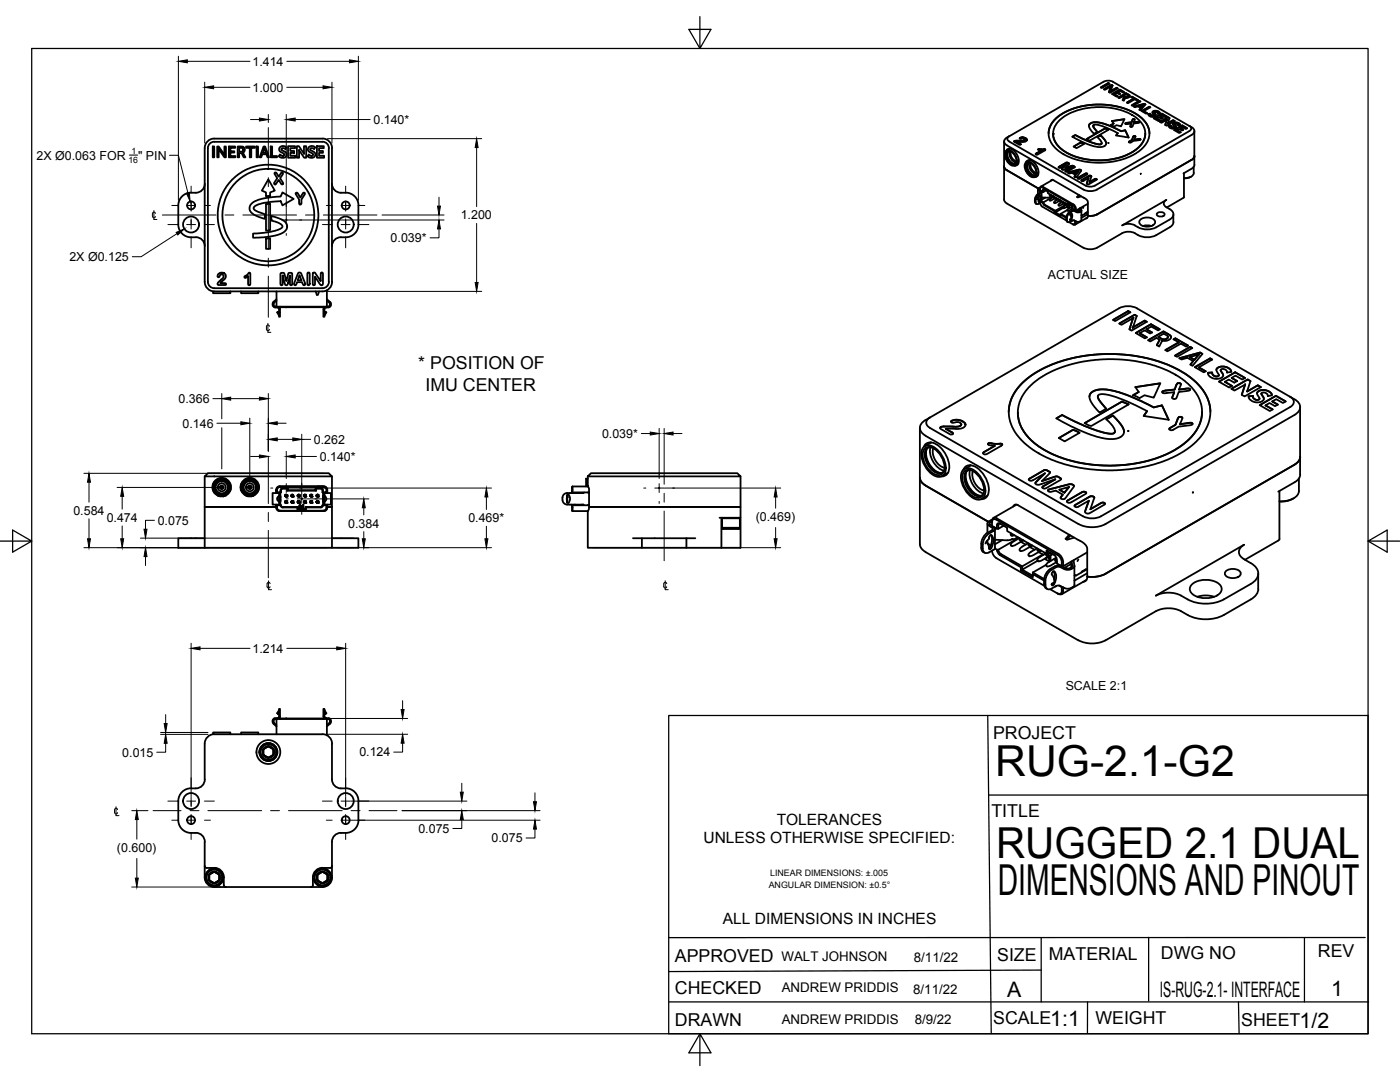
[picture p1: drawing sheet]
<svg xmlns="http://www.w3.org/2000/svg" width="279mm" height="216mm" viewBox="0 0 279 216" stroke-linecap="round" stroke-linejoin="round" font-family="sans-serif">
<defs><g id="words">
<g font-size="8.5">
<text x="198.6" y="154.9">RUG-2.1-G2</text>
<text x="198.8" y="171.2">RUGGED 2.1 DUAL</text>
<text x="199.1" y="178.5">DIMENSIONS AND PINOUT</text>
</g>
<g font-size="4.3">
<text x="201" y="199">A</text>
<text x="231.5" y="198.9">IS-RUG-2.1- INTERFACE</text>
<text x="265.6" y="198.6">1</text>
<text x="209.6" y="204.6">1:1</text>
<text x="259.4" y="205">1/2</text>
</g>
<g font-size="3.5">
<text x="83.5" y="73.7">* POSITION OF</text>
<text x="84.9" y="77.9">IMU CENTER</text>
<text x="198.2" y="147.4">PROJECT</text>
<text x="197.9" y="163">TITLE</text>
<text x="134.7" y="192">APPROVED</text>
<text x="199" y="191.7">SIZE</text>
<text x="209.3" y="191.5">MATERIAL</text>
<text x="231.7" y="191.3">DWG NO</text>
<text x="263" y="191">REV</text>
<text x="134.7" y="198.3">CHECKED</text>
<text x="134.7" y="204.7">DRAWN</text>
<text x="198.2" y="204.3">SCALE</text>
<text x="218.6" y="204.4">WEIGHT</text>
<text x="247.7" y="204.7">SHEET</text>
</g>
<g font-size="3.1">
<text x="155" y="164.5">TOLERANCES</text>
<text x="140.4" y="168.3">UNLESS OTHERWISE SPECIFIED:</text>
<text x="144.3" y="184.3">ALL DIMENSIONS IN INCHES</text>
</g>
<g font-size="2.7">
<text x="156" y="191.7">WALT JOHNSON</text>
<text x="182.4" y="191.9">8/11/22</text>
<text x="156" y="198">ANDREW PRIDDIS</text>
<text x="182.2" y="198.4">8/11/22</text>
<text x="156" y="204.4">ANDREW PRIDDIS</text>
<text x="182.5" y="204.4">8/9/22</text>
</g>
<g font-size="2.5">
<text x="50.4" y="13.1">1.414</text>
<text x="50.4" y="18.3">1.000</text>
<text x="74.5" y="24.7">0.140*</text>
<text x="7.3" y="31.8">2X Ø0.063 FOR</text>
<text x="27.6" y="31.8">&quot; PIN</text>
<text x="91.9" y="43.8">1.200</text>
<text x="13.8" y="52.1">2X Ø0.125</text>
<text x="78" y="48.3">0.039*</text>
<text x="209.1" y="55.8">ACTUAL SIZE</text>
<text x="35.6" y="80.4">0.366</text>
<text x="36.4" y="85.3">0.146</text>
<text x="62.7" y="88.5">0.262</text>
<text x="120.1" y="87.4">0.039*</text>
<text x="63.8" y="91.9">0.140*</text>
<text x="14.6" y="102.7">0.584</text>
<text x="21.3" y="104.1">0.474</text>
<text x="31.5" y="104.7">0.075</text>
<text x="69.5" y="105.3">0.384</text>
<text x="93.5" y="104.2">0.469*</text>
<text x="150.8" y="104">(0.469)</text>
<text x="50.4" y="130.3">1.214</text>
<text x="212.7" y="137.7">SCALE 2:1</text>
<text x="24.4" y="151">0.015</text>
<text x="71.7" y="150.9">0.124</text>
<text x="83.5" y="166.2">0.075</text>
<text x="23.3" y="170">(0.600)</text>
<text x="98.1" y="168.1">0.075</text>
</g>
<g font-size="1.8">
<text x="153.4" y="177.2">ANGULAR DIMENSION: ±0.5°</text>
<text x="153.7" y="174.8">LINEAR DIMENSIONS: ±.005</text>
</g>
<g font-size="1.7">
<text x="25.6" y="32.4">16</text>
<text x="26.2" y="30.7">1</text>
</g>
</g></defs>
<!-- layer: Visible -->
<g fill="none" stroke="#000" stroke-width=".36">
<path d="M219.7 17.4l1.5-.8 .2 .1-1.5 .9zM221.4 16.7l-.2-.1-1.5 .9M221.7 17.2l-.4 1.2 .2 .1 1.6-.9-.3-.1-1.2 .7M222 17.1l-.4 1.1 1.2-.7 .3 .2M222 17.1l-.2-.2-1.5 .9M222 17.1l-.2-.2-1.5 .9 .2 .1 1.2-.7-.4 1.2M223 18.4l.6 .3M223.6 18.7l-.6-.3 .5-.3 .7 .4 .2-.1-.9-.5-1.6 .9 1 .5 .2-.1-.8-.4 .7 .4M223.6 18.7l-.2 .1-.6-.3-.5 .3M224.2 19.1l.5-.3 .3 .2a.3 .3 0 0 1 0 .4 .3 .3 0 0 1-.5-.1zM224.2 19.1l.5 .3 .5-.2M224.3 18.4l-.8-.5-1.5 .9"/>
<path d="M224.7 18.6l.7 .4v.3l-.4 .2h-.4l-.3 .6-.3-.1 .3-.6M224.7 18.6l-1.5 .9 .2 .1 .6-.4 .3 .2-.3 .6M225.2 19.2h.1M225.5 19.2l-.8-.6-1.5 .9M225.7 19.4l.2-.1 1.3 .7M226.2 19.7l-1.3 .8 .2 .1 1.4-.8 .5 .3 .2-.1M226.2 19.7l-.5-.3 .2-.1 1.3 .7M226.2 19.7l-1.3 .8M38.1 38.4a2.55 2.55 0 0 0-2.5 2.6v3.8a2.75 2.75 0 0 0 3.5 2.5 1.75 1.75 0 0 1 1.8 1.8M40.9 29.6a1.92 1.92 0 0 1 1.9-2l21.5 .1a1.88 1.88 0 0 1 2 1.9M40.9 29.6v26.6a1.92 1.92 0 0 0 1.9 1.9h21.5a1.92 1.92 0 0 0 2-1.9v-26.6M40.9 36.7a1.79 1.79 0 0 1-1.8 1.8h-1"/>
<path d="M41.5 29.6a1.25 1.25 0 0 1 1.3-1.3h21.6a1.28 1.28 0 0 1 1.2 1.3M41.5 29.6v26.6a1.28 1.28 0 0 0 1.3 1.3h21.5a1.28 1.28 0 0 0 1.3-1.3M42.5 29.2h.3v2.2h-.3zM43.3 29.2h.3l1.2 1.7v-1.7h.3v2.2h-.3l-1.2-1.7v1.7h-.3zM45.7 29.2h1.2v.3h-.9v.7h.8v.2h-.8v.7h1v.3h-1.3zM47.4 29.2l1 .1 .3 .2 .1 .6-.3 .4 .5 .9h-.4l-.4-.9h-.5v.9h-.3zM47.7 29.5h.4a.39 .39 0 0 1 .4 .3 .39 .39 0 0 1-.3 .5h-.5zM49.1 29.2h1.8v.3h-.8v1.9h-.3v-1.9h-.7zM51.2 29.2h.3v2.2h-.3zM52.6 29.2h.3l.8 2.2h-.3l-.2-.6h-.9l-.2 .6h-.3zM52.7 29.5l.4 1h-.7zM53.6 35.8l1.2 2.2-.9 .4v.7l-.8 .1v-.8l-.8-.4z"/>
<path d="M54 29.2h.3v1.9h1v.3h-1.3zM54.8 34.5h.3l.5 .7 .5-.7a.21 .21 0 0 1 .3-.1 .21 .21 0 0 1 .1 .3l-.6 .9 .5 .7a.25 .25 0 0 1 .1 .4 .25 .25 0 0 1-.4 0l-.5-.8-.6 .9a.25 .25 0 0 1-.3-.1 .25 .25 0 0 1 .1-.4l.5-.7-.5-.9zM55.8 29.4a1 1 0 0 1 1.4 0l-.2 .4a.41 .41 0 0 0-.5-.3 .41 .41 0 0 0-.3 .4l.7 .4a.73 .73 0 0 1 0 1.1 .73 .73 0 0 1-1 0l-.3-.2 .3-.4a.45 .45 0 0 0 .4 .3 .45 .45 0 0 0 .4-.3l-.3-.3a.72 .72 0 0 1-.6-1.1zM57.5 29.2h1.4v.4h-1v.5h.8v.4h-.8v.6h1v.4h-1.4zM59 38.5h.4l.5 .9 .5-.7a.26 .26 0 0 1 .4-.2 .26 .26 0 0 1-.1 .4l-.5 .9v.7a.24 .24 0 0 1-.3 .3 .24 .24 0 0 1-.2-.3v-.7l-.6-1zM59.2 29.2h.4l1.1 1.5v-1.5h.4v2.3h-.4l-1-1.5v1.5h-.5zM61.6 29.4a.97 .97 0 0 1 1.3 0l-.2 .4a.41 .41 0 0 0-.4-.3 .41 .41 0 0 0-.4 .4l.8 .5a.75 .75 0 0 1-.1 1 .75 .75 0 0 1-1-.1l-.2-.1 .2-.4 .3 .2a.33 .33 0 0 0 .4 .1 .33 .33 0 0 0 .2-.3l-.2-.2a.74 .74 0 0 1-.7-.4 .74 .74 0 0 1 0-.8zM63.2 29.2h1.4v.4h-.9v.5h.8v.4h-.8v.6h1v.4h-1.5zM65.6 29.6v26.6M66.3 36.7a1.79 1.79 0 0 0 1.7 1.8h1M69 38.4a2.52 2.52 0 0 1 2.5 2.6v3.8a2.73 2.73 0 0 1-3.5 2.5 1.79 1.79 0 0 0-1.7 1.8M200.4 33.2l.1 .4 .4 .4 6.3 3.6"/>
<path d="M200.4 28.2v11.6l.3 .6 15.9 9.2 1 .1 .9-.1 5.5-3.1M200.8 30.1a1.49 1.49 0 0 1 2 1.2 1.32 1.32 0 0 1-.3 1.8 2.13 2.13 0 0 1-1.7-3zM200.9 30.3a1.34 1.34 0 0 1 1.8 1 1.19 1.19 0 0 1-.3 1.6 1.93 1.93 0 0 1-1.5-2.6zM201 29.9l-.2 .2M201 29.9a1.47 1.47 0 0 1 1.9 .9 1.67 1.67 0 0 1 0 2.2h-.3M201 30.4a2.14 2.14 0 0 0 1.4 2.3M201.2 30.2a1.73 1.73 0 0 0 1.5 2.5M201.4 27.2l-.4 .5 .4 .5M201.4 27.2a1.03 1.03 0 0 0-.8 1.5l.3 .3M201.4 28.2l15.3 8.9M201.5 29.7h.1M201.5 29.7l-.6 .4"/>
<path d="M201.7 30.3a1.67 1.67 0 0 0 1.1 1.9M202.4 28.2h.1l-.1 .1 1 .6h.3l-.1-.2 .1 .1M202.5 28.1h.3zM202.8 28.1h.9zM202.8 32.5a2.12 2.12 0 0 1-1.3-2.4 .96 .96 0 0 0-.4 1.6l.2 .3a.96 .96 0 0 0 1.5 .5M203.2 32.7l-.6 .3M203.5 27.6l.5-.2 .7 .2-.6-.2a.42 .42 0 0 0-.6 .3h.9l.1 .2-.1 .1 .1-.1M203.7 28.1l.7-.1zM204.7 27.6l.2 .2zM204.7 32.4a1.49 1.49 0 0 1 2 1.1 1.32 1.32 0 0 1-.3 1.9 2.13 2.13 0 0 1-1.7-3zM204.7 32.4a.96 .96 0 0 1 1.7 .1l.6 .8a1.46 1.46 0 0 1-.2 2h-.3M204.8 32.6a1.34 1.34 0 0 1 1.8 1 1.19 1.19 0 0 1-.2 1.6 1.93 1.93 0 0 1-1.6-2.6z"/>
<path d="M204.9 32.7l.5-.3a2.13 2.13 0 0 0 1.4 2.4 .96 .96 0 0 1-1.6-.5l-.2-.3a1.52 1.52 0 0 1-.1-1.3zM205 27.9l-.1-.1v.3l-.3 .2h-1.6l.6 .4-.6-.4M205 32.7a2.14 2.14 0 0 0 1.4 2.3M205.2 32.5a1.73 1.73 0 0 0 1.4 2.5M205.4 32h.1M205.5 32l-.6 .3M205.7 32.5a1.67 1.67 0 0 0 1.1 2M206.5 39.8v.4M206.7 39.9v.4M206.8 30.6l1.1-.6zM207.1 37.8l.1 .9 .4-.3v-.2M207.1 35l-.5 .3"/>
<path d="M207.1 39.5v.1M207.1 39.6l.4 .4M207.2 38.7a1.41 1.41 0 0 0-.7 1.1M207.2 29.8v.1l.7 .1M207.2 29.8h.4h-.4M207.5 38.9a1.28 1.28 0 0 1-.2 1.3M207.5 38.9l-.1 .1-.5 .8M207.5 38.9a.94 .94 0 0 1-.2 1.4l-.2-.7M207.6 37.6v.4l.5 .3v-.5h.3l.7 .4v.3l3.9 2.3v-.3l.8 .4M207.6 37.5l-.3 .3 .3 .2M207.6 37.5v.1M207.6 37.5h.1"/>
<path d="M207.6 37.6l.2-.3 .2 .1 6.1 3.5a1.05 1.05 0 0 1 .4 1.1l-.4-.2v-.4M207.6 37.5l.1-.2h.4l6.1 3.5M207.6 37.4l-.5 .4 .5 .4M207.7 38.1h.1M207.8 38.1l.1 .1-.1 .3a1.64 1.64 0 0 0-1.1 1.4M207.9 39.4l1.2 .1M207.9 38.3v1.9M208.5 37.8h-.2l-.1 .5M208.6 29.9l-1-.1h.9l.1 .1-1.6 1h-.2v-.3l-.1 .2M208.6 39.4l-.7 .5M208.7 38l-.6 .3M209.3 26.6v-.7l.5-1.1 .6-.8 1-.9 1.7-1 3-.9 2.5-.3 3.4 .2 2.3 .5 2.2 1a5 5 0 0 1 2.9 4"/>
<path d="M209.5 38.8a.19 .19 0 0 0 .1 .2 .19 .19 0 0 0 .2-.1M209.7 36.1l.3-.2h.2l6.2 3.6M210.1 35.9l-2.4 1.3M210.2 39.1l-.5 .3h-.6M210.3 39.2l-2.1 1.2M210.3 39.2h.1M210.3 39.2l-.6 .4a.25 .25 0 0 0-.2 .2 .25 .25 0 0 0 .2 .3 .25 .25 0 0 0 .3-.2l.7-.4a.19 .19 0 0 1-.3 0 .19 .19 0 0 1 0-.2M210.4 24a12.7 12.7 0 0 1 9.6-3.1l3.1 .4 2.6 .9a5.3 5.3 0 0 1 3.7 4.6 5.7 5.7 0 0 1-4 4.5l-2.8 .9-2.8 .3-3.1-.2-1.6-.4-1.7-.6a5.8 5.8 0 0 1-4.1-4.5 3.8 3.8 0 0 1 1.1-2.8zM210.5 39.6h.1M210.5 39.6l.5 .3M211.2 39.8l-.7 .3a.23 .23 0 0 0-.1 .4 .23 .23 0 0 0 .4-.1l.8-.4a.19 .19 0 0 1-.3 0 .19 .19 0 0 1 0-.2M211.4 24l1.3-.9 1.2-.7 2.2-.7 1.8-.3h2.2l1.7 .1 1.7 .4 1.7 .6a4.8 4.8 0 0 1 3.4 4.3 5.3 5.3 0 0 1-3.9 4.2l-1.3 .5-1.7 .3-3 .2-3.4-.5-2.4-1.1a4.3 4.3 0 0 1-2.7-4.3 4.2 4.2 0 0 1 1.2-2.1z"/>
<path d="M212.9 32.8l-1 1M212.9 32.8l-.9 .8M213.1 32.5h-.3l-1.5 .9M213.1 32.5l.3 .2M213.1 32.5l.3 .2-.8 .8 1.4-.4 .5 .3-1.6 .9-.3-.1 1.3-.8M213.1 32.5l-.2-.1-1.6 1 .3 .1 1.3-.7M213.2 34.4l2.3-.6a.21 .21 0 0 1 .2 .1 .21 .21 0 0 1 0 .3l-.9 1.1a.18 .18 0 0 1-.3 0 .18 .18 0 0 1 0-.2l.2-.2-.7-.4-.6 .1zM213.9 33.4l-1.3 .8M213.9 33.4l-1.6 .5-.4-.1 .1-.3M214 27.3l.6-.4 2 1.1 1.9 .6 1.1 .2 .3-.2M214 27.3l.6-.4 2.8 1.4 1.9 .5h.5l.1-.3-.9-1.1 .7-.4 .7 .8a.86 .86 0 0 1 .3 1.1 .86 .86 0 0 1-1 .4l-2-.3zM214.3 29.3l1.4-.9 .6 .3-1.5 .9z"/>
<path d="M214.3 34.4l1-.3-.5 .6zM214.3 34.4l.5 .3M214.5 33.3l-.5-.2-1.4 .4M214.7 34.9l-.3 .3M215.1 35.5l1.6-.9 .3 .1-1.6 1zM215.3 34.1l-.5 .6M215.3 38.9l-.4 .4 .2 .1 .7-.2M215.4 39l-.3 .4M215.8 34.1l-.4-.3-2.2 .7M216.3 28.7l-.6-.3-1.4 .9M216.4 39.5l.5 .3 .2 .5v2.9l-.1 .3-.3 .1M216.7 37l.7 .2 1.1-.2"/>
<path d="M216.8 27.7l3.8-2.1 .6 .3-3.7 2.1zM217 34.7l-.3-.1-1.6 1M217.3 35.5l-.4 1 .2 .3 1.8-1-.3-.1-1.2 .6 .4-1a.22 .22 0 0 0-.1-.2 .22 .22 0 0 0-.3 0l-1.6 .9 .4 .1 1.1-.6-.4 1.1M217.3 25.1l.3-.4 .6-.3 1.6 .2 2.1 .7 1.8 .9 .9-.2 .6 1.4M217.4 24.8l.7-.4h1l2.3 .7 2.3 1.1 .9-.2 .6 1.4-2.5-.4 .4-.4-2.3-1.1-1.6-.6-.7-.1-.3 .2 .1 .5 .7 .8-.7 .4-.7-.9a.89 .89 0 0 1-.2-1zM217.8 35.2l-.4-.1-1.6 .9M218.1 25.1l.9 1.2M218.9 35.8l-.4-.1-1.1 .6M219 27.4l.7-.4 .8 1 .3 .6M221.2 28.5h.1M221.2 25.9l-.6-.3-3.7 2.2M221.9 24.2l2.5-.4-.7 1.4-.9-.2-.5 .3-.6-.3 .5-.4"/>
<path d="M221.9 24.2l.3 .5M222.2 24.7l-.5 .3M223.1 26.6l-.4 .4M224.4 23.8l-2.5 .4M226.1 23.8l-.3 .6-1.2 .2 .1 .2 1.1-.1-.2 .5M226.1 23.8a.19 .19 0 0 1 .3 0 .19 .19 0 0 1 0 .2l-.1 .4 1-.1M226.3 24.4l.8-.1 .3 .1M226.3 21.3l2.1-.6 .2 .1-1 1.2-.2-.1 .3-.3-.6-.4-.6 .2zM226.5 23.9l-.4-.1-.3 .6-1.2 .3M226.5 27.2l-.2-.1-.4 .8-.6 .4 .4 .1a2.27 2.27 0 0 1 1.7-.4l.2-.1v-.1M226.5 27.2l-.1 .7M226.6 27.2h-.3l-.4 .7-.6 .4"/>
<path d="M227.3 24.3l.1 .1-.2 .1-1 .1-.2 .6-.2 .2-.2-.1 .2-.6M227.3 21.2l1-.3-.5 .5zM227.4 20.1l.2 .2-1.5 .8-.3-.1 1.6-.8M227.6 27.7l-1.2 .2 .9-.2 .3 .1M227.6 20.3l-.2-.1-1.5 .8M227.7 34.7h.1M227.7 21.6l-.3 .3M227.8 22.2l1.6-.9 .2 .1-1.4 .8 .7 .4-.2 .1zM228.2 22.2l.7 .4M228.3 20.9l-.5 .5-.5-.2M228.6 26.6l-.1 .9-.4 .8-1.1 1.3-1.7 1.1-2.4 .9-2.3 .4h-2.5l-2.1-.4-1.4-.3-1.7-.8a4.6 4.6 0 0 1-2.7-3.8M228.6 26.6h.1"/>
<path d="M228.6 20.8l-.2-.1-2.1 .6M229.2 22.7h.4v.2l.3 .2 .3-.1-.1-.3a.43 .43 0 0 1 0-.5 .43 .43 0 0 1 .6-.1l.6 .2 .2 .3-.4 .1-.2-.3h-.4l.2 .6-.3 .3h-.8l-.3-.2zM229.6 21.4l-.2-.1-1.5 .9M229.6 22.8l.2 .3 .4-.1M229.6 22.7l-.4 .1M229.6 22.7v.1M230 22.4a.9 .9 0 0 1 1.5 .2M230.4 22.5l.3 .5M230.8 23.6l.8 .4zM231.1 22.7h.1M231.5 23.2l.6 .4M231.9 22.7l1 .5"/>
<path d="M231.9 22.7l-1.6 .9 1 .6 .3-.2M231.9 22.7l-1.6 .9M232.1 23.6l-.3 .1-.6-.3-.4 .2M232.8 39.9l-.5 .6 .1 .6 .4 .2M232.8 39.9l-8.8 5.1M232.9 23.2l-.3 .2-.7-.4-.4 .2 .6 .4M232.9 23.9l-.4 1 .3 .2 1.6-.9-.3-.2-1 .6M232.9 24l-.4 .9M232.9 23.9h.1M233.1 24.6h.1M233.2 25.1l.4-.1 .1 .3 .4 .1h.2l-.1-.3a.41 .41 0 0 1 0-.5 .41 .41 0 0 1 .5-.2l.5 .2 .3 .4-.4 .1-.1-.3-.4-.1-.1 .1 .2 .6-.2 .2-.4 .1-.6-.2zM233.4 23.6l-.3-.2-1.6 .9"/>
<path d="M233.4 23.6l-.3-.2-1.6 .9 .3 .2 1-.6M233.4 23.6l-.3 1M233.6 25.1l.4 .3 .3-.1M233.6 25l-.4 .1M233.6 25.1h.1M234.1 24.8a.9 .9 0 0 1 1.4 .2M234.4 24.2l-.3-.2-1 .6M234.5 24.8l.2 .5M234.9 26l.7 .4M235.1 25v.1M235.6 25.6l.5 .3M235.9 25l-1.6 1 1 .5 .3-.1-.7-.4"/>
<path d="M235.9 25l1 .6-.3 .2-.6-.4-.4 .2 .5 .3-.2 .2-.6-.4-.4 .3M236.3 34.5v4.9l-3.4 2M236.9 25.6l-1-.6-1.6 1M237.3 26.2l-18.8 10.9M237.4 25.1l.3 .5-.3 .5M237.7 35.3l-.7 .2-.7 .1M237.8 25.4l-15.7-9.1-1.1-.2-.7 .2-18.9 10.9M237.8 26.9l-18.9 10.9-1.3 .3-1.4-.3-15.2-8.8M237.8 31.9l-18.9 10.9M237.8 33.7l-1.6 .9M237.8 25.4l.6 .6-.2 .6-.4 .3M238.2 33.3l.1 1.2a1.66 1.66 0 0 1-2 1"/>
<path d="M238.4 26.2v6.7M238.4 31.1l-.2 .4-.4 .4M238.4 32.9l-.2 .4-.4 .4M42.5 58.1v.4h3.5v-.4M43.6 54.7a.82 .82 0 0 1 1.2-.1 .82 .82 0 0 1-.1 1.2l-.7 .7h.9a.2 .2 0 0 1 .2 .2 .2 .2 0 0 1-.2 .2l-1.5-.1 .1-.4 .8-.7a.45 .45 0 0 0 .3-.6 .45 .45 0 0 0-.6-.2 .37 .37 0 0 1-.5 .4zM48.1 58.1v.4h3.5v-.4M48.8 55.2l.5-.4 .4-.4 .2 .1 .1 2.1a.24 .24 0 0 1-.2 .3 .24 .24 0 0 1-.3-.3v-1.5l-.2 .2a.25 .25 0 0 1-.4 .2 .25 .25 0 0 1-.1-.3zM50.1 40.8l.7-.6 .9-.4 2.1-.4 2.2-.2 .4-.8 2.2 1.3-2.2 1.3-.4-.8h-.3l-3.4 .4-1.1 .3-.5 .4a.62 .62 0 0 0 .6 .9l1.6 .5v1l-1.5-.5a1.85 1.85 0 0 1-1.6-1.9zM50.5 46.6l3.8-.4 1.3-.4 .7-.4a.67 .67 0 0 0-.7-.9l-1.5-.5v-.9l1.5 .4a1.81 1.81 0 0 1 1.7 2.1 3.4 3.4 0 0 1-2.9 1.5l-3.9 .3zM53.1 40.7l.8-.1v5.3l-.5 .1h-.3zM53.1 47.7l.8-.2v2.2h-.8zM55.2 59.7l-.7 .6-.1 .3"/>
<path d="M55.2 58.1v3.1l-.5-.1-.1-.3M55.2 60l-.5 .4M56 54.5h.7l.4 1.6 .5-1.6 .5-.1 .2 .2v2.2l-.2 .1-.2-.1v-1.9l-.5 1.7a.3 .3 0 0 1-.3 .3 .3 .3 0 0 1-.2-.3l-.5-1.7v1.8l-.2 .2-.2-.1zM59.5 54.5a.38 .38 0 0 1 .7 .2l.7 1.7a.26 .26 0 0 1 0 .5 .26 .26 0 0 1-.4-.2l-.2-.4h-1l-.1 .3a.25 .25 0 0 1-.3 .3 .25 .25 0 0 1-.2-.3zM59.8 54.9l.4 1h-.8zM61.4 54.5l.3-.1 .1 .2v2a.24 .24 0 0 1-.2 .3 .24 .24 0 0 1-.3-.3zM62.5 54.4l.4 .1 1.1 1.6v-1.4a.23 .23 0 0 1 .2-.3 .23 .23 0 0 1 .3 .3l-.1 2.1-.3 .1-.2-.1-1-1.6v1.5l-.3 .2-.2-.2zM63 58.1l.2 .7h.3l.2-.7M65.2 57.9v3.3h-10l.1 .1h9.9l.5-.2 .1-.3M65.2 59.7l.8 .6v.6M65.2 60l.5 .4M206.5 40.2l.3 .5"/>
<path d="M206.7 40.3v.2l.4 .2 .6-.3M207.6 40.5l.4 .7 4.8 2.8M207.9 40.3l.2 .1M207.9 40.2l-.1 .2M208.1 40.4l.4 .4 2.1 1.3h-.1M208.1 40.4h.1M208.1 40.4l.3 .5 2.1 1.2v.4l1.2 .7v-.4l1.1 .7M211.3 40.1l.5 .3M211.7 42.7l1.1 .6M211.7 42.7v.1M212.1 40.3l-.7 .3a.23 .23 0 0 0-.1 .4 .23 .23 0 0 0 .4 0l.8-.5M212.1 41.5l-1.5 .9 1.1 .6"/>
<path d="M212.2 40.3a.19 .19 0 0 0 0 .2 .19 .19 0 0 0 .3 0M212.2 40.6l.5 .3M212.7 40.9l-2.1 1.2v.3l-.1 .1M212.7 40.9h.1M212.9 41.3l.4 .3M212.9 40.7l-.1 .2M212.9 40.7v.1M213 41.2l-.1 .1M213 40.8l-.6 .3a.22 .22 0 0 0-.3 .2 .22 .22 0 0 0 .2 .3l1.2-.7M213 44.2l.1 .1M213 41.9l-1.3 .8M213.1 41.1l.3 .4"/>
<path d="M213.2 40.6v.3l-.2-.1a.22 .22 0 0 0 .2 .3 .22 .22 0 0 0 .2-.1l.3-.2M213.2 41.1l.2 .1M213.3 41.3l.1 .1M213.4 41l-.1 .1M213.4 44.3l.7 .5M213.4 41v.5h-.1M213.5 40.7l-.3 .2M213.6 43.8h.1M213.6 42.4a1.41 1.41 0 0 0-.7 1.1M213.6 43.8v.1M213.6 43.8l.2-.1v-.4a.48 .48 0 0 1 0-.7 .96 .96 0 0 1-.2 1.3h-.1M213.7 43.8l-.1 .1"/>
<path d="M213.7 42.6l.1 .8M213.8 40.9l.3 .5M213.9 42.1a1.5 1.5 0 0 0-.9 2.1M214 42.1l-.4 .3M214 41.6l-.1-.2 .1-.2-.7 .4a.22 .22 0 0 0-.3 .2 .22 .22 0 0 0 .2 .3l.9-.5M214 41.7h.1M214 41.6h.1M214 44l-.1 .1M214.1 44.8h.1M214.2 40.8l.4 .3 .1 .5M214.3 44l.2 .1 .1 .4-.3 .3-.2-.1M214.4 42h.1"/>
<path d="M214.5 42l-.6 .1M214.5 42l.6 .3 .4-.2M214.5 44.1h.2M214.7 41.7v.3h-.2M214.7 44.2v.3M214.7 44.5l-.2 .4-.3-.1M214.9 42.2l.2 .1M215.5 41.8l-.7 .4M215.5 41.6v.6M215.5 41.6l.1 .5M215.7 41.4l.1 2.5a.97 .97 0 0 1-1.5 0l-1.2 .4-.2-.8M215.8 42a.96 .96 0 0 1-1.5 .1h-.3"/>
<path d="M215.9 42.9l-.1 .1M215.9 42.9l.1 .1M216.2 41.4l-.1 .1M216.6 42.5l-.1 .1M216.9 42.4v.1M217 43.4l-2.5 1.4M217 42.4l-.4 .1M217.1 40.7l-2.4 1.3M217.1 42.7l-1.3 .8M217.1 42.3l-1.1 .7M218.9 42.8l-.6 .2-1.2 .1M224 46.5a2.8 2.8 0 0 1 2.5 0"/>
<path d="M224 45a2.8 2.8 0 0 1 2.5 0M226.5 46.5l.6 .4M227.1 46.9a4 4 0 0 0 3.7 0M227.5 43.9a2.08 2.08 0 0 1 3 .3 1.38 1.38 0 0 1-1.8 1 1.22 1.22 0 0 1-1.3-1zM228.1 45.1l.8-.1 .9 .1M230.9 42.6l.7-.3a.57 .57 0 0 1 .8 .6l-.8 .3a.57 .57 0 0 1-.7-.6zM232.8 41.3a1.6 1.6 0 0 1 1.3 1.8l-.7 .7-2.6 1.6a4.1 4.1 0 0 1-4.3-.4M234.2 42.8v1.5M234.2 44.3a1.27 1.27 0 0 1-.8 1.1l-2.7 1.5M54.4 60.6v.3M54.4 60.8l.2 .5 1 .1 .1 .3M54.6 60.6v.3"/>
<path d="M54.7 60.4l-.1 .2M55.3 62.3h.4M55.5 62.2l-.2 .1 .4 .7M55.5 62.3h.2h-.1M55.7 61.3l.2 .4v1.5h-.2v-1.5M57.1 61.3h.1M64.7 62.3h.4M64.9 62.3h-.1M65 62.2l.1 .1-.4 .7M65.7 60.4l.1 .2M65.8 60.6v.3M66 60.8l-.2 .5-.9 .1a1.25 1.25 0 0 0-.2 1.2v.6h-.2v-1.5l.2-.4"/>
<path d="M203.8 76.6l2-1.6 2.3-1.4 3.3-1.4 3.1-.9 2.9-.4 3.1-.3 4.1 .2 3.7 .5 3.6 1 2.5 1.1 2.2 1.2 2.1 1.6 1.4 1.7 1 1.9 .5 2-.2 1.8-.4 1.3-.6 1.2-1 1.3-1.1 1.1-2.7 2-3.6 1.6-4.2 1.2-4.2 .5h-3.6l-4.7-.5-4-1-3.2-1.4-3.1-2-1.2-1.1-1.1-1.3-.7-1.4-.4-1.1-.2-1.1v-1.5l.3-1.4 .4-1 .6-1zM205.3 77.3l1.9-1.7 1.8-1.1 2.6-1.1 2.8-.9 3.2-.6 2.7-.2h3.5l2.8 .4 3.7 .8 2.5 1 2.3 1.1 2.1 1.6 1.5 1.8 .7 1.3 .5 1.8-.2 2.2-.9 2.2-1.9 2.1-2.5 1.8-2.9 1.4-3.6 1-3.8 .6h-4.6l-3.7-.4-3.7-1-3.3-1.4-2.5-1.7-1.1-1.1-.8-1-.6-1-.5-1.2-.1-1v-1.3l.3-1.4 .3-.9zM217.4 79.2a2.14 2.14 0 0 1 2.3-1.5l1.7 .1 2.8 .7 3.5 1.5 2.6 1.3 1.6-.4 1.3 2.9M219.1 79.1l.3 .7 1.4 1.8M219.1 79.1h.1M222.1 63.8l3.1-1.7 .4 .2-3.1 1.8zM225.6 62.3l-.4-.2-3.1 1.7M226 65.4h.1M226.2 63.4l-.8 2.3M226.2 63.4l-2.4 1.4-.4-.2 3-1.8 .5 .2-.9 2.4M226.2 63.4l-.8 2.3 .4 .3 3.1-1.8M226.6 77.2l5-.7-1.3 2.9-1.9-.5-1 .5-1.3-.5 1.1-.7"/>
<path d="M226.6 77.2l.6 1M226.8 63.1l-.4-.3-3 1.8M227.2 78.2l-1.1 .7M227.5 66.5l1.4 .8M228.8 65.7l1.1 .6M228.9 64.2l-.4-.2-2.5 1.4M228.9 64.2l-.4-.2-2.4 1.4M229.7 64.7l-3 1.7 1.8 1.1 .4-.2M229.7 64.7l1.8 1-.4 .2-1.3-.7-1 .5M229.9 66.3l-.4 .2-1.1-.6-.9 .6M231.2 67.2l1-.6 .8 .5 .1 .2-.4 .3-.5 .1zM231.2 67.2l1 .5 .7-.1 .2-.3"/>
<path d="M231.4 67.8l-.5 1.1M231.5 65.7l-1.8-1-3 1.8M231.6 76.5l-5 .8M232.2 66.1l1.3 .8a.56 .56 0 0 1 .2 .7 .56 .56 0 0 1-.6 .3l-1.2 .1-.5 1.2-.5-.3 .5-1.1M232.2 66.1l-3.1 1.8 .5 .2 1.2-.7 .6 .4M233.1 67.2v.1M233.7 67.3l-.3-.4-1.2-.8-3 1.8M234.2 67.7l.4-.2 2.5 1.5M234.5 71l3-1.8 .5 .2-3.1 1.8zM235.2 68.3l-2.6 1.6 .4 .2 2.7-1.5 1 .6 .4-.3M235.2 68.3l-1-.6 .4-.2 2.5 1.4M235.2 68.3l-2.6 1.6"/>
<path d="M235.3 77.7l1.8-.2 .4 .2M235.3 77.7l1.8-.2 .4 .2-.3 .3-2 .2-.4 1.2-.5 .2a.27 .27 0 0 1-.3-.1 .27 .27 0 0 1 0-.3l.3-.9M235.5 76.5l-.4-.1-.2 .2-.5 1.1-1.9 .2a.36 .36 0 0 0-.5 .4l.6 .2 1.7-.2-.4 1.1M235.5 76.5l.2 .2-.4 1M235.7 76.7l-.3-.2h-.4l-.6 1.2-1.9 .3-.6 .2M237.4 71.2l1.9-.5-.9 1.1zM237.9 69.4l-.4-.2-3 1.8M238.1 72.1l-1.1-.7-1.2 .3-.4-.2 4.1-1.2 .5 .3-2 2.4-.4-.3 .5-.6-.5 .6M239.3 70.7l-.9 1.1-1-.6M239.9 70.6l-.4-.2-4.1 1.1M241.1 74.4l.8-.1 .3 .6 .6 .2a.32 .32 0 0 0 .4-.1 .32 .32 0 0 0 0-.4 .82 .82 0 0 1-.4-1 .82 .82 0 0 1 1-.5l1.3 .3 .5 .4 .1 .4-.8 .1-.1-.3-.6-.4a.35 .35 0 0 0-.5 .1 .35 .35 0 0 0 0 .4 .8 .8 0 0 1 .3 1 .8 .8 0 0 1-.9 .5h-.7l-.6-.2a1.03 1.03 0 0 1-.7-1zM241.5 71.5l-3.1 1.8 1.8 1 .4-.2-1.4-.8 1.4 .8"/>
<path d="M241.5 71.5l.4 .2-2.7 1.6M241.9 71.8l-.4-.3-3 1.8M241.9 74.4l.1 .4 .4 .3h.6l.2-.3M241.9 74.3l-.8 .1v.1M242.8 73.8l.3-.5 1.2-.1 .8 .2 .5 .5 .1 .2M243.6 73.9l.5 1M244.5 76.2l1.4 .8M244.9 74.3h.1M245.8 75.4l.8-.4 1.3 .7 .6-.3M246.5 74.3l2 1.1M246.5 74.3l-3.2 1.9 2 1.1 .6-.3M246.5 74.3l-3.2 1.9"/>
<path d="M246.9 76.1l-1.1-.7 1.1 .6-.6 .3-1.1-.6-.7 .5M248.5 76.8l-.7 2 .6 .3 3.2-1.9M248.5 76.8l-.7 2M248.5 76.7v.1M249 78.1h-.1M249.2 79.1l.8-.1 .1 .4 .3 .3 .6 .1a.3 .3 0 0 0 .3-.2 .3 .3 0 0 0 0-.3 .76 .76 0 0 1-.2-1.2l.7-.3 .9 .1 .9 .4 .2 .6-.8 .1-.2-.5-.5-.2a.35 .35 0 0 0-.5 .1 .35 .35 0 0 0 .1 .5 .82 .82 0 0 1 .2 1 .82 .82 0 0 1-1 .4l-1.2-.3a.97 .97 0 0 1-.7-.9zM249.6 76.1l-.6-.4-3.2 1.9M249.6 76l-.6-.3-3.3 1.9 .7 .3 2.1-1.2M249.6 76l-.7 2.1M250 79.1l.1 .3 .5 .4h.5l.3-.3M250 79l-.8 .2M250.9 78.5v-.2l.5-.3 .9-.2 1 .3 .4 .4 .1 .3"/>
<path d="M251.6 77.2l-.6-.3-2.1 1.2M251.7 78.5l.5 1.1M251.7 78.5h.1M253 79h.1M257.5 79.1a1.1 1.1 0 0 1 .7 1.1 1.1 1.1 0 0 1-.7 1l-37.8 21.8a4 4 0 0 1-3.6 0l-30.5-17.6a1.1 1.1 0 0 1-.8-1.1 1.1 1.1 0 0 1 .8-1M40.9 95.1l.6-.7h24.1l.7 .7zM40.9 95.1v6.1h1.9M42.5 96.5v1.4M42.8 98.3a1.85 1.85 0 0 0 3-.1 1.85 1.85 0 0 0-1.2-2.8 1.85 1.85 0 0 0-2.2 2.1l.4 .8M43.4 98.9h.3M43.5 95.5h1.5M43.6 98.9v.1"/>
<path d="M43.9 97.2h.1M43.9 98.9v.1M43.9 97.3l.3 .3 .4-.3M43.9 97.1v.2M43.9 97.1l.3-.2 .4 .2M44 97.3h-.1M44 97.3h.1M44 97.3l.2 .2 .3-.2M44 97.2l.2-.3 .3 .3M44.1 97.2l.1-.2 .2 .2M44.5 97.2v.1M44.5 97.2l-.3-.2-.2 .3"/>
<path d="M44.5 97.3l-.3 .2-.2-.2M44.5 97.3h-.1M44.5 97.3h.1M44.6 97.1v.2M44.6 97.2h-.1a.31 .31 0 0 1-.3 .2 .31 .31 0 0 1-.2-.2M44.6 98.9v.1M44.8 98.9h.3M45.1 98.9h.1M46 96.5v1.4M46 97.7h.1M48.1 96.5v1.4M48.1 97.7h-.1"/>
<path d="M49 98.9h.3M49.1 95.5h1.5M49.2 98.9v.1M49.4 98.9v.1M49.5 97.2h.1M49.5 98.9v.1M49.6 97.2l.3 .2 .1-.1M49.6 97.3h-.1M49.6 97.3h.1M49.6 97.3l.3 .2 .2-.2M49.6 97.2v.1M49.7 97.2l.2-.2 .1 .2"/>
<path d="M50.1 97.3h-.1M50.1 97.3h.1M50.1 97.3l-.2 .2-.3-.2M50.1 97.2l-.1-.2-.4 .1v.1l.1-.2h.3l.1 .3M50.2 97.2h-.2M50.2 97.1a.35 .35 0 0 0-.5-.2 .35 .35 0 0 0 0 .6 .35 .35 0 0 0 .5-.2M50.2 97.1v.2M50.4 99l-.2-.1v.1M50.4 98.9v.1M50.4 98.9h.3M51.6 96.5v1.4M55.1 97.9h.1"/>
<path d="M55.1 97.7v.7M55.3 98.3a.77 .77 0 0 1 .6-1.2h8.6a.71 .71 0 0 1 .8 .7l-.1 .5M55.4 98.3v.1M55.7 98.4h-1.3v2.3h1.3M55.7 98.9l-.1 .1a.63 .63 0 0 0-.3 .6 .63 .63 0 0 0 .4 .6M55.7 99.3v.5M55.7 98.4h.2M55.7 98.3v.1M55.7 98.4v.9M55.7 99.8v.9M55.8 97h8.8a.72 .72 0 0 1 .7 .7v.7M55.8 97a.73 .73 0 0 0-.7 .7"/>
<path d="M55.9 98.8v.2M55.9 98.3v.1M55.9 98.4v2.4M55.9 98.9l.1 .4M55.9 98.3v.7M56 99.4v.3M56 99.7l-.1 .6M56.9 99h.1M56.9 98.8h.1M57 99.1h.1M57 98.7h.1M57 99.9v.1"/>
<path d="M57.1 97.4h-.9l-.2 .2v.7h-.7a.83 .83 0 0 1 .4-1.1h8.8a.6 .6 0 0 1 .7 .6v.5h-.7M57.2 98.7h.1M57.2 97.4h.2M57.2 99.1h.1M57.2 100h.1M57.3 98.8h.1M57.3 99h.1M57.3 97.5v.4l.1-.1M57.4 97.4v.4h5.6v-.4h1l.4 .2 .1 .7M57.4 97.4l-1.1 .1-.3 .8M58.1 99h.1M58.2 98.8h.1"/>
<path d="M58.2 99h.1M58.2 99.1h.1M58.3 98.7h-.1M58.3 100h-.1M58.4 98.7h.1M58.4 99.1h.1M58.4 100h.1M58.5 98.8h.1M58.5 99h.1M59.4 99h.1M59.4 98.8h.1M59.5 99.1h.1"/>
<path d="M59.5 100h.1M59.5 98.7h.1M59.7 99.1h.1M59.7 100h.1M59.7 98.7h.1M59.8 98.8h.1M59.8 99h.1M60.6 99h.1M60.7 98.8h-.1M60.7 99.1h.1M60.7 100h.1M60.7 98.7h.1"/>
<path d="M60.9 99.1h.1M60.9 100h.1M60.9 98.7h.1M61 98.8h.1M61 99h.1M61.9 99h.1M61.9 98.8h.1M62 99.1h.1M62 100h.1M62 98.7h.1M62.1 99.9v.1M62.2 99.1h.1"/>
<path d="M62.2 100h.1M62.2 98.7h.1M62.3 98.8h.1M62.3 99h.1M63 97.8l.1 .1h-5.8M63 97.4l.1 .5M63.1 97.5h1.1l.3 .8M63.2 99h.1M63.2 98.8h.1M63.2 99.1h.1M63.2 100h.1M63.2 98.7h.1"/>
<path d="M63.4 99.1h.1M63.4 98.7h.1M63.4 100h.1M63.5 97v.1M63.5 98.8h.1M63.5 99h.1M63.7 97v.1M64.1 97v.1M64.5 99.7l.1 .6M64.5 98.3v.7M64.5 98.9v.8M64.5 98.4h.2"/>
<path d="M64.5 98.3v.1M64.5 98.4v2.3M64.6 98.8l-.1 .2M64.7 98.4h1.3v2.3h-1.3M64.7 98.9l.1 .1a.66 .66 0 0 1 .3 .6 .66 .66 0 0 1-.4 .6M64.7 98.3l.1 .1M64.8 98.4v2.3M66.3 95.1v6.1h-1v-.5M113.1 99l.1 .2M113.1 98.9l.2-.2a.93 .93 0 0 1 .5 .8 .93 .93 0 0 1-.5 .9l-.2-.2M113.2 99.1v.1M113.2 99.2l-.1-.3v1.2"/>
<path d="M113.2 99.9l-.1 .2M113.2 99.2v.6M113.2 99.8l-.1 .2M113.2 99.8v.2M114.2 97.3v.1M114.2 97.2l.1-.1v1.2h-.1zM114.3 98.3h3.3M114.3 97.1h3.1M116.5 98.3l-.1 .1h-2.3a1.28 1.28 0 0 0-1.9 1.1 1.28 1.28 0 0 0 1.9 1.2h2.3l.1 .1M116.9 95.5h.4M117 95.5v1.6M117.3 95.1l.6-.7h29.3l.6 .7z"/>
<path d="M117.3 95.1v1.9l.3 .6v3.6h1.6M117.3 97v.1M117.3 98.2l.3 .1M147.8 95.1v6.1h-28.6M183.6 95.3a1.83 1.83 0 0 0 1.1 1.6M183.6 85.4v23.2a1.83 1.83 0 0 0 1.1 1.5M184.4 89.2l.1-.3a1.35 1.35 0 0 1 2-.4 5.4 5.4 0 0 1 2.8 5.6 1.35 1.35 0 0 1-1.3 1M184.4 89.1a2.26 2.26 0 0 1 3 1 4.6 4.6 0 0 1 1.1 4.4 1.44 1.44 0 0 1-2.2 .3 5.2 5.2 0 0 1-2.4-4.8zM184.4 89.6a1.35 1.35 0 0 1 1.9-.1 4.5 4.5 0 0 1 2.1 4.4 1.27 1.27 0 0 1-2.1 .6 4.5 4.5 0 0 1-2.1-4.4zM184.7 96.9l12.6 7.2M184.9 89.7a4.3 4.3 0 0 0 2.7 4.7M185 89.4l.7-.2a4.3 4.3 0 0 0 2.7 4.7 1.34 1.34 0 0 1-2.1 .1 4 4 0 0 1-1.5-4.3z"/>
<path d="M185.2 89.3a2.68 2.68 0 0 0 .1 3.3 2.68 2.68 0 0 0 2.8 1.7M185.6 83.3a2.58 2.58 0 0 0-2 2.3l.5 .9 .6 .4M185.8 88.3h.1M185.8 88.3l-1.2 .7M186.3 89.4a3.4 3.4 0 0 0 2.2 3.9M188.4 85.1l-.6 .1-.2 .2M188.7 85.6l1.3 .7M189.2 94.3l-1.2 .7M190 86.3l.2 .2M191.9 84.7l-.2 .3-.5 .1h-2.8M191.9 84.7h.1M192.1 84.1l.5 .4-.3-.3-.9-.4-1.2 .1a.28 .28 0 0 0-.3 0 .28 .28 0 0 0 0 .4l.3 .1 1.1-.2a.45 .45 0 0 1 .6 .5 .45 .45 0 0 1-.6 .4h-2.9a.53 .53 0 0 0-.8 .3l2 1.3h.3a.21 .21 0 0 0 .3-.2 .21 .21 0 0 0-.2-.2l-1.3-.7"/>
<path d="M192.1 84.1l-1.2-.4-.9 .2-.2 .2M192.3 93.7a1.64 1.64 0 0 1 2.7-.4 5.6 5.6 0 0 1 2.3 5.2 1.38 1.38 0 0 1-1.5 1.1M192.3 93.7a2.26 2.26 0 0 1 3 .9 4.6 4.6 0 0 1 1.1 4.5 1.44 1.44 0 0 1-2.2 .3 5.2 5.2 0 0 1-2.4-4.9zM192.3 94.2a1.35 1.35 0 0 1 1.9-.2 4.5 4.5 0 0 1 2.1 4.4 1.27 1.27 0 0 1-2.1 .7 4.5 4.5 0 0 1-2.1-4.4zM192.7 84.8l-.1-.3a.9 .9 0 0 1-1.1 1.1h-2.8M192.8 94.3a4.3 4.3 0 0 0 2.7 4.6M192.9 94l.7-.2a4.3 4.3 0 0 0 2.7 4.7 1.34 1.34 0 0 1-2.1 .1 4 4 0 0 1-1.5-4.3zM193.1 93.9a2.68 2.68 0 0 0 .1 3.2 2.68 2.68 0 0 0 2.8 1.8M193.6 92.8v.2M193.7 92.9l-1.2 .7M194.2 94a3.4 3.4 0 0 0 2.2 3.9M197.1 98.9l-1.2 .7"/>
<path d="M197.2 88.5h2.6l.2 .3-2.9 1.7-.5 .2a.26 .26 0 0 1-.4-.2 .26 .26 0 0 1 .2-.3l2.1-1.2-1.2-.2zM198.5 89l-2.1 1.2-.2 .2M199.9 88.6l-2.4-.2-.3 .2M199.9 88.6l.1 .1M201.3 82.2a9.5 9.5 0 0 1 4.9-7.5l1.1-.7a31.4 31.4 0 0 1 28.1-.1l2.4 1.6 1 .9 1.2 1.4 1.2 2.2 .4 2.2M203.1 82.3h.1M208 96l2.8-1 .7 .3a.24 .24 0 0 1 .3 .2 .24 .24 0 0 1-.2 .3l-3.2 1.7a.26 .26 0 0 1-.4-.1 .26 .26 0 0 1 .2-.4M208.5 94.4l-1.9 2M208.5 94.4l-1.7 1.8a.45 .45 0 0 0 .1 .5 .45 .45 0 0 0 .6 0l3.1-1M208.5 94.4l-2.7 1.5a.27 .27 0 0 1-.4-.1 .27 .27 0 0 1 .1-.3M209.1 93.9l-.7-.1-3.1 1.9M209.1 93.9l.4 .4"/>
<path d="M209.1 93.9l.4 .2v.3l-1.5 1.6M209.1 93.9l-.7-.1-2.9 1.7M209.3 97.7l-.2 .2 .3 .2 1.3-.2 1.4 .8-.4 .7M209.3 97.7l4-1.1h.5l.4 .2 .1 .2-.1 .2-1.5 2.1-.3 .2-.4 .1a.25 .25 0 0 1-.3-.1 .25 .25 0 0 1 .1-.3l.3-.5M210.6 95.7l-2.6 1.6M210.6 95.6l-2.4 1.4M210.8 83.5l1.2-.7 4.3 2.1 2.9 1.1 2.6 .6 .5-.2 .2-.4M210.8 83.5l1.2-.7 2.8 1.4 3 1.3 2.5 .8 1.5 .3 .6-.3v-.6l-.4-.8-1.2-1.2 1.3-.8 1.9 2.3 .3 .7v.5l-.5 .7-1.1 .4-1.4 .1-1.6-.2-1.8-.6-2.6-1zM211.3 87.4l2.8-1.6 1.4 .6-3 1.7zM211.4 97.7l2-.5-1 1.1zM211.4 97.7l1 .6M211.8 95.6l-.6-.4-.4-.1-2.8 .9"/>
<path d="M213 99.9l3.1-1.8h.4l.3 .2-.2 .3-2.8 1.6-.5 .1a.29 .29 0 0 1-.3 0 .29 .29 0 0 1 0-.4zM213.4 97.2l-1 1.1M214.3 97l-.2-.3-.6-.1-4.1 1-.3 .3M215.4 86.4l-1.3-.6-2.8 1.6M216.5 84.4l7.4-4.3 1.4 .6-7.5 4.3zM216.8 98.4l-.2-.3h-.5l-3.2 2M217.3 99.9l-.7 2.1a.57 .57 0 0 0 .4 .5 .57 .57 0 0 0 .6-.2l2.9-1.6v-.2l-.1-.1M218.2 99.1h-.7l-2.8 1.6a.28 .28 0 0 0-.2 .4 .28 .28 0 0 0 .4 .1l2.4-1.3-.7 2.2M218.2 99.1l.2 .3-.8 2.2M218.4 99.3l-.4-.3-.5 .1-3.1 1.9M220.8 83.7l1.3-.8 1.8 2 .4 1.3M225.2 86h.1"/>
<path d="M225.2 80.7l-1.3-.6-7.4 4.3M230.3 81.3l1.6-.4 1.3 2.9-5-.8 .7-1-.6 1M230.3 81.3l-5.5-2.5-3.4-1-1.1-.1-1.3 .1-.8 .3-.7 .7-.1 .6 .4 .9 1.7 2 1.3-.7-1.2-1.4-.5-1 .1-.4 .7-.2 1.6 .3 2.5 .8 4.9 2.3M235 83.6l-.4 1.2-1 .6a.29 .29 0 0 0-.2 .4 .29 .29 0 0 0 .5 0h.2a4.4 4.4 0 0 1 3.4-.9l.4-.2 .1-.2-.5-.2-2 .4M235.3 83.2h.4l.3 .2-.5 1.2M235.3 83.2l-.3 .4M236 83.4l-.3-.2h-.4l-.7 1.6-1.3 .8M238 84.6a.49 .49 0 0 0-.7-.2l-1.8 .3M238.1 98.3h.1M239.9 82.2a8.6 8.6 0 0 1-4.3 6.9 27.2 27.2 0 0 1-18 3.6l-2.8-.5-2.5-.7-2.5-1-2.4-1.4-2.2-1.8-1-1.4-.7-1.5-.4-2.1M252.6 80.9l1.4 .8M253.9 80.1l.8-.4 1.3 .7 .6-.3-2-1.1-3.2 1.8 2 1.2 .6-.3-1.4-.8"/>
<path d="M253.9 80.1l1.1 .6zM255 80.7l-.5 .3-1.1-.6-.8 .5M255.3 98v9.5M256.6 80.1l-2-1.1-3.2 1.9M257.9 99.6l-1.4 .4-1.2 .1M258.2 99.4l-.3 .2M258.3 82.8l-37.7 21.8a6 6 0 0 1-5.4 0l-30.5-17.6M258.3 92.7l-37.7 21.8-1.6 .5-2 .1M258.4 82.8a1.62 1.62 0 0 0 1.1-1.6 1.62 1.62 0 0 0-1.2-1.5l-31.4-18.2a4 4 0 0 0-3.6 0l-37.7 21.8M259.2 95.5v2.5a2.76 2.76 0 0 1-2.9 2h-1M259.5 81.2v13.5M259.5 91.2a1.83 1.83 0 0 1-1.1 1.5"/>
<path d="M259.5 94.7a1.83 1.83 0 0 1-1.1 1.5l-3.3 1.9M40.9 107.4h-5.3v1.9h35.9v-1.9h-5.2M42.8 101.2h-1.9v8.1M42.8 101.2h12.3v.1M55.1 100.7v.5h-12.3M55.1 101.2h.1M55.1 100.9h.1M55.1 101.3a.73 .73 0 0 0 .7 .7M55.2 101h.1M55.3 100.8a.75 .75 0 0 0 .6 1.2h8.6a.75 .75 0 0 0 .7-1.2M55.7 100.7v.1M55.9 100.7h-.2"/>
<path d="M55.9 100.1v.7M56 100.8v.2l.4 .3h3v.4h1.7v-.4h2.9l.2-.1 .3-.4M56 100.8h-.7a.82 .82 0 0 0 .4 1l8.8 .1a.64 .64 0 0 0 .7-.6v-.5h-.7M56 100.8l.4 .4h3.1l-.1 .1M56 100.8h.1M56.9 100.1h.1M56.9 100.2h.1M56.9 100v.1M56.9 100.2v.1M57 100.3v.1M57.2 100.3h.1M57.3 100v.1"/>
<path d="M57.3 100.2v.1M58.1 100.1h.1M58.1 100.2h.1M58.2 100v.1M58.2 100.2v.1M58.2 100.3l.1 .1M58.4 100.3h.1M58.5 100v.1M58.5 100.2v.1M59.4 100.1h.1M59.4 100.2h.1M59.4 100.2v.1"/>
<path d="M59.4 100v.1M59.5 101.2v.4h1.5M59.5 101.6l-.1 .1M59.5 100.3h.1M59.7 100.3h.1M59.8 100v.1M59.8 100.2v.1M59.9 100.7l-.2 .2v.6h.2v-.3h.5v.3h.2v-.8M60.6 100.7l-.2 .3h-.5v-.3M60.6 100.2l.1 .1M60.7 100l-.1 .1M60.7 100.3h.1"/>
<path d="M60.9 100.3h.1M61 101.2l.1 .5M61 100v.1M61 100.2v.1M61.9 100.2v.1M61.9 100v.1M62 100.3h.1M62.1 100.4h.1M62.2 100.3h.1M62.3 100v.1M62.3 100.2v.1M63.1 100.1h.1"/>
<path d="M63.2 100.2v.1M63.2 100v.1M63.2 100.3h.1M63.4 100.3h.1M63.5 100v.1M63.5 100.2v.1M64.3 100.8h.2M64.3 100.8h.1M64.3 100.8l-.3 .4h-3l.1 .1M64.5 100.1v.7M64.5 100.7h.2M64.5 100.7v.1"/>
<path d="M64.6 102a.73 .73 0 0 0 .7-.8h1v8.1M64.8 100.7l-.1 .1M65.2 101.2h.1M114.3 100.8h-.1l.1 1.2M117.6 100.8h-3.3v1.2M117.6 100.7l-.3 .1M119.2 101.2h28.6v8.1h-30.5v-7.3h-3M119.2 101.2h-1.6l-.3 .8M126.3 107.4h10.7v1.9M128.1 107.4v1.9M137 107.4h1.8M143.6 103.3h4.2"/>
<path d="M144 103.3v6M144.1 103.4h3.6M144.1 105.3l.2 .2h3.2l.2-.2M144.1 105.3h3.6M144.1 103.4v1.9M144.2 103.3l-.1 .1M147.6 103.3l.1 .1M147.7 103.4v1.9M184.7 110.2l30.5 17.6a6 6 0 0 0 5.4 0l10.1-5.8M195.8 108.5a1.54 1.54 0 0 0 .4 1.6M196.2 110.1l.3 .2M197.1 107.8v.5l.2 .3"/>
<path d="M197.1 104.5v1.8M197.1 106.3l-.9 .9-.4 1.3M197.3 104.8l.9 .7-.2 .3M197.3 108.6l.4 .3M197.4 104l-.3 .4 .2 .4M197.4 106.4a2.98 2.98 0 0 0-1 3.8l.6 .2 .4-.2M197.6 104.2l-.1 .3 .5 .4M197.7 103.9l-.3 .2M197.7 106.8a2.4 2.4 0 0 1-.3 2.6M197.9 106.8a.67 .67 0 0 0-.5 .7l-.7 1M197.9 106.8a2.16 2.16 0 0 1-.4 2.8h-.1l-.1-.7-.4-.9M198 104l-.4 .2"/>
<path d="M198 104h.1M198 104.2v.7l.9 .6v-.7M198 104v.2M198 109.9l.1 .7 .7 .7 9.6 5.6M198 104.2l.2-.6 .6 .1 12.3 7M198 103.7l-.3 .1M198 105.8l-.9 .5M198.2 105.1l.1 .1M198.3 106l-.9 .4M198.3 105.1l.3 .4-.3 .4M198.5 109.4l.4 .3M198.6 105.5v3.9l-1.2 .8"/>
<path d="M198.6 107.7l2.4 .1M198.9 109.7h.3l.2 .5 .3 .3 4.3 2.5-.3 .2M198.9 109.7h.1M198.9 103.4l12.3 7.1M199 103.4a.61 .61 0 0 0-.7 0 .61 .61 0 0 0-.3 .6M199 109.7l.1 .6 .5 .5 4.1 2.4v.6l2.4 1.4v-.6l2.3 1.2M199 104.8l.1-.4 .5 .1 1.4 .8v.7l7.9 4.5v-.6l1.4 .8a1.26 1.26 0 0 1 .6 1M199.7 104.5l-.4 .1-.1 .9M200 107.8l-1.4 .8M200.3 104.9l-1.1 .6h-.3M201.8 106.4l-.1 .4a.48 .48 0 0 0 .7 0M201.8 107.7l.3-.2 .1 .2"/>
<path d="M201.8 107.6l-.8 .2M202.9 100.7l-4.7 2.7M203.1 107.2l-.9 .4M203.2 100.8l12.4 7.1M203.2 100.8l-.6-.1-.4 .4M203.3 107.4l-4.1 2.3M203.3 107.3l.1 .1M203.4 107.4l-1.1 .6a.65 .65 0 0 0-.6 .8 .64 .64 0 0 0 1-.1l1.5-.9M203.6 107.4v.5l.6-.1M203.8 108.1l.9 .6M205.2 108.4l-1.2 .7a.59 .59 0 0 0-.5 .8 .73 .73 0 0 0 .9-.2l1.6-.8M205.3 108.5v.4l.7-.1"/>
<path d="M205.5 109.1l1 .6M206.1 114.2l2.3 1.3M206.1 114.2v.4M207 109.4l-1.2 .7a.65 .65 0 0 0-.5 .7 .56 .56 0 0 0 .8 0l1.7-.9h-.7l-.1-.1 .1-.3M207.1 111.9l-3.1 1.8 2.1 1.2M207.3 110.2l.8 .4M208.1 110.6l-4.1 2.4v.7l-.3 .1M208.1 110.6v.2M208.5 111.5l.9 .6M208.5 110.4v.2M208.5 110.3v.1M208.6 110.4v.1"/>
<path d="M208.6 115.9v.8a.79 .79 0 0 0 .4 .8 .79 .79 0 0 0 .9-.1l.9-.5M208.7 117.4l.3 .1M208.7 111.4v.1l-.1-.1M208.7 110.4l-1.1 .7a.62 .62 0 0 0-.5 .8h.6l2.1-1.1M208.8 112.7l-2.7 1.5M209 111.2l.4 .2v.5l.2 .1M209.1 110v.7l-.2-.2-.1 .2a.42 .42 0 0 0 .7 .2l.6-.3M209.1 111.1l.4 .2M209.4 111h-.1M209.4 111.9h.3M209.4 111.4l.1-.1v.5M209.5 110.9l-.1 .2"/>
<path d="M209.7 110.8v1.1M209.7 110.3l-.6 .4M209.9 114.6l.5 1.1-.1 .6-.4 .2M209.9 114.5l.3-.5a1.45 1.45 0 0 1 .4 2l-.2 .6-.3 .2-.2-.2 .2-.2M209.9 113.7l-.9 .9-.4 1.3M210 116.5l-.1 .1M210.2 114l.3 .9-.1 .7M210.8 111.3l-1.4 .8a.58 .58 0 0 0-.5 .9l.7-.1 1.3-.8M210.8 112.2h.1M210.8 111.3l-.3 .5 .4 .2M210.8 116.9l-.2 .1M211.1 110.7l.5 .5a2.31 2.31 0 0 1 .3 1.8l-1-.6v-.7"/>
<path d="M211.2 110.5a2.4 2.4 0 0 1 1 2.5h-.3M211.3 116.8l.6 .4v.7l-.2 .6-.6-.1M211.6 116.9h-.8M211.6 113.2l-.5-.1-1.2 .6M211.6 112.8v.1M211.9 113l1.1 .5 .5-.1M211.9 113a2.86 2.86 0 0 0-3.4 1.9l-.1 .8a1.54 1.54 0 0 0 .3 1.7M211.9 117.2h.2M212.2 117.2v.7a.65 .65 0 0 1-.4 .7 .65 .65 0 0 1-.7-.2l-1.5-.8M212.6 113.2l.4 .3M213.4 106.7l-.7 .8 .3 .2 1.4-.4M213.6 106.8l-.7 .9"/>
<path d="M213.8 112.5l-1.3 .8M213.8 112.1v1.1M213.8 113.2l-.3 .2M213.9 112l.1 .9-.1 .3M214.2 111.8l.2 1.1a1.5 1.5 0 0 1-2 .7l-.8-.4M214.4 112.9v3.8a1.56 1.56 0 0 1-2 .6l-.8-.4M214.5 114.8h-.1M214.5 114.8l.2 .1M215.2 111.7l-.2 .3M215.6 108l1 .7 .4 .7v5.7a.91 .91 0 0 1-.9 1M216 114l-.2 .2M216.6 113.7v.1"/>
<path d="M216.8 115.7l-4.9 2.9M216.8 113.6l-.8 .4M217 110.2l-4.8 2.8M217 114.4l-2.6 1.5M217 113.6l-2.3 1.3M219.7 100.4l-2.1 1.2 2.2-1.2 .5-.1 .2 .2M220.4 100.4l-.4-.1-.3 .1M230.7 118.9a5.6 5.6 0 0 1 5 0M237.9 116.6a4.4 4.4 0 0 1 5.7 .3 1.56 1.56 0 0 1-1.3 2.2 4.3 4.3 0 0 1-4.7-1 1.19 1.19 0 0 1 .3-1.5zM238.9 119.1l1.7-.3 1.7 .3M244.6 114a2.08 2.08 0 0 1 3 .3 1.38 1.38 0 0 1-1.8 1 1.22 1.22 0 0 1-1.3-1zM248.3 111.6a4.6 4.6 0 0 1 2.7 2.3 2.21 2.21 0 0 1-1.4 2.6l-5.4 3.1a8.2 8.2 0 0 1-8.5-.7"/>
<path d="M248.3 108.7l-17.6 10.2M248.3 108.7a1.52 1.52 0 0 0-1 1.4 1.52 1.52 0 0 0 1 1.5M251.1 114.4v3.1a2.54 2.54 0 0 1-1.5 2.1l-5.4 3.1a8.2 8.2 0 0 1-8.5-.7M255.1 107.9l-6.6 3.8M255.4 107.5l-.3 .3M230.7 122a5.6 5.6 0 0 1 5 0M42.5 146.5v-.3h3.5v.3M42.8 146.5h21.5M42.8 146.5a1.92 1.92 0 0 0-1.9 1.9v7.1a1.79 1.79 0 0 1-1.8 1.8 2.72 2.72 0 0 0-3.5 2.6v3.8a2.73 2.73 0 0 0 3.5 2.5 1.75 1.75 0 0 1 1.8 1.8v7.1a1.92 1.92 0 0 0 1.9 1.9h21.6a1.88 1.88 0 0 0 1.9-1.9v-7.1a1.79 1.79 0 0 1 1.7-1.8 2.73 2.73 0 0 0 3.5-2.5v-3.8a2.7 2.7 0 0 0-3.5-2.6 1.79 1.79 0 0 1-1.7-1.8v-7.1a1.88 1.88 0 0 0-1.9-1.9M48.1 146.5v-.3h3.5v.3M52.6 149.5l.3-.2a.78 .78 0 0 1 1.3 0 .75 .75 0 0 1 .3 1v.3l-.3 .3a.95 .95 0 0 1-1.5-.2l-.1-.1zM54.4 143.8v.2"/>
<path d="M54.4 144l.2 .4M54.6 144.4l.6 .5M54.6 143.8v.2M54.6 143.8l.1-.3h.5v3M54.6 144l.1 .3M54.7 144.3l.5 .4M54.9 143.3l-.3 .1-.2 .4M55.3 142.3h.4M55.6 142.3l.1 .1h-.2M55.7 141.7l-.4 .6 .2 .1M55.7 143v-1.5h.2v1.6l-.2 .3M55.7 141.6v.1"/>
<path d="M55.7 143l-.1 .2-.7 .1M57.1 143.4h.1M64.7 141.6l.1 .1M64.7 142.3h.4M64.8 141.7l.3 .6-.1 .1M64.8 142.3l.1 .1M65.6 143.3l-.8-.2-.1-1.6h-.2v1.5l.2 .4M65.6 143.3a.67 .67 0 0 1 .3 1.1M65.7 144.3l-.5 .4M65.8 143.8v.2M65.8 144l-.1 .3M65.8 143.8l-.1-.3h-.5h-10l.1-.1h9.9v3.3"/>
<path d="M65.8 144.4l-.6 .5M40.9 172.8v.2l.3 .2M41.2 173.2a2.81 2.81 0 0 1 3.2 .9l.3 1M43.8 174.5v1.2M43.8 174.5l-.4-.2a.79 .79 0 0 0-1.3 0 .75 .75 0 0 0-.3 1v.4l.3 .2a.8 .8 0 0 0 1.3 0l.4-.2M43.8 174.5a1.15 1.15 0 0 1 0 1.2M43.8 174.5a1.15 1.15 0 0 0-1.8-.3 1.15 1.15 0 0 0 0 1.8 1.15 1.15 0 0 0 1.8-.3M44.7 175.1v1.5v.2l.4 .2M65.3 174.5v1.2M65.3 174.5l-.3-.2a.81 .81 0 0 0-1.3 0 .75 .75 0 0 0-.3 1v.1a.34 .34 0 0 0 .3 .5 .78 .78 0 0 0 1.3 0l.3-.2M65.4 174.5a1.15 1.15 0 0 1 0 1.2M65.4 174.5a1.15 1.15 0 0 0-1.8-.3 1.15 1.15 0 0 0 0 1.8 1.15 1.15 0 0 0 1.8-.3"/>
<path d="M66.3 172.8l-.2 .3a4.3 4.3 0 0 0-3.1 .6 3 3 0 0 0-.5 2.9l-.2 .3-.2 .1"/>
<circle cx="38.1" cy="44.8" r="1.6"/>
<circle cx="38.1" cy="41" r=".79"/>
<circle cx="53.5" cy="42.9" r="10.1"/>
<circle cx="53.6" cy="42.9" r="9.2"/>
<circle cx="57.1" cy="43.9" r=".03"/>
<circle cx="69" cy="44.8" r="1.6"/>
<circle cx="69" cy="41" r=".79"/>
<circle cx="44.2" cy="97.2" r="1.73"/>
<circle cx="44.2" cy="97.2" r="1.22"/>
<circle cx="44.2" cy="97.2" r=".79"/>
<circle cx="44.2" cy="97.2" r="1.45"/>
<circle cx="44.3" cy="97.2" r="1.54"/>
<circle cx="49.9" cy="97.2" r="1.73"/>
<circle cx="49.9" cy="97.2" r="1.22"/>
<circle cx="49.9" cy="97.2" r=".79"/>
<circle cx="49.9" cy="97.2" r="1.45"/>
<circle cx="49.9" cy="97.2" r="1.85"/>
<circle cx="49.9" cy="97.2" r="1.54"/>
<circle cx="57.1" cy="98.9" r=".2"/>
<circle cx="57.1" cy="97.4" r=".07"/>
<circle cx="58.3" cy="98.9" r=".2"/>
<circle cx="59.6" cy="98.9" r=".2"/>
<circle cx="60.2" cy="99.5" r=".05"/>
<circle cx="60.8" cy="98.9" r=".2"/>
<circle cx="62.1" cy="98.9" r=".2"/>
<circle cx="63.4" cy="98.9" r=".2"/>
<circle cx="131.6" cy="97.4" r=".03"/>
<circle cx="57.1" cy="100.2" r=".2"/>
<circle cx="58.3" cy="100.2" r=".2"/>
<circle cx="59.6" cy="100.2" r=".2"/>
<circle cx="60.8" cy="100.2" r=".2"/>
<circle cx="62.1" cy="100.2" r=".2"/>
<circle cx="63.4" cy="100.2" r=".2"/>
<circle cx="38.1" cy="159.8" r="1.6"/>
<circle cx="53.6" cy="150.1" r="1.6"/>
<circle cx="53.6" cy="150.1" r="1.15"/>
<circle cx="53.6" cy="150.1" r="2.38"/>
<circle cx="53.6" cy="150.1" r="1.79"/>
<circle cx="69" cy="159.8" r="1.6"/>
<circle cx="38.1" cy="163.7" r=".79"/>
<circle cx="42.8" cy="175.1" r="1.6"/>
<circle cx="42.8" cy="175.1" r="1.79"/>
<circle cx="64.4" cy="175.1" r="1.6"/>
<circle cx="64.4" cy="175.1" r="1.79"/>
<circle cx="69" cy="163.7" r=".79"/>
</g>
<g fill="#000">
<circle cx="204.5" cy="27.9" r=".18"/>
<circle cx="210.2" cy="26.7" r=".18"/>
<circle cx="218.1" cy="25.1" r=".18"/>
<circle cx="230.2" cy="23" r=".18"/>
<circle cx="232.9" cy="23.9" r=".18"/>
<circle cx="234.3" cy="25.3" r=".18"/>
<circle cx="235.1" cy="25" r=".18"/>
<circle cx="212.2" cy="41.5" r=".18"/>
<circle cx="55.7" cy="62.3" r=".18"/>
<circle cx="48" cy="97.7" r=".18"/>
<circle cx="50.3" cy="99" r=".18"/>
<circle cx="56.9" cy="98.8" r=".18"/>
<circle cx="56.9" cy="99" r=".18"/>
<circle cx="57" cy="100" r=".18"/>
<circle cx="57" cy="98.7" r=".18"/>
<circle cx="57.2" cy="99.1" r=".18"/>
<circle cx="57.2" cy="100" r=".18"/>
<circle cx="57.3" cy="98.8" r=".18"/>
<circle cx="58.1" cy="98.8" r=".18"/>
<circle cx="58.2" cy="99" r=".18"/>
<circle cx="58.2" cy="98.8" r=".18"/>
<circle cx="58.3" cy="100" r=".18"/>
<circle cx="58.3" cy="98.7" r=".18"/>
<circle cx="58.4" cy="100" r=".18"/>
<circle cx="58.4" cy="99.1" r=".18"/>
<circle cx="58.5" cy="99.1" r=".18"/>
<circle cx="59.4" cy="98.8" r=".18"/>
<circle cx="59.4" cy="99" r=".18"/>
<circle cx="59.5" cy="100" r=".18"/>
<circle cx="59.5" cy="98.7" r=".18"/>
<circle cx="59.5" cy="99.1" r=".18"/>
<circle cx="59.7" cy="100" r=".18"/>
<circle cx="59.7" cy="99.1" r=".18"/>
<circle cx="59.7" cy="98.7" r=".18"/>
<circle cx="60.7" cy="99" r=".18"/>
<circle cx="60.7" cy="98.8" r=".18"/>
<circle cx="60.7" cy="100" r=".18"/>
<circle cx="60.7" cy="98.7" r=".18"/>
<circle cx="60.8" cy="100" r=".18"/>
<circle cx="60.8" cy="98.7" r=".18"/>
<circle cx="60.8" cy="99.1" r=".18"/>
<circle cx="60.9" cy="100" r=".18"/>
<circle cx="60.9" cy="99.1" r=".18"/>
<circle cx="60.9" cy="98.7" r=".18"/>
<circle cx="61" cy="99.1" r=".18"/>
<circle cx="61.9" cy="99" r=".18"/>
<circle cx="61.9" cy="98.8" r=".18"/>
<circle cx="62" cy="100" r=".18"/>
<circle cx="62" cy="98.7" r=".18"/>
<circle cx="62" cy="99.1" r=".18"/>
<circle cx="62.2" cy="98.7" r=".18"/>
<circle cx="62.2" cy="100" r=".18"/>
<circle cx="62.2" cy="99.1" r=".18"/>
<circle cx="63.2" cy="99" r=".18"/>
<circle cx="63.2" cy="98.8" r=".18"/>
<circle cx="63.2" cy="98.7" r=".18"/>
<circle cx="63.2" cy="100" r=".18"/>
<circle cx="63.3" cy="100" r=".18"/>
<circle cx="63.3" cy="99.1" r=".18"/>
<circle cx="63.3" cy="98.7" r=".18"/>
<circle cx="63.4" cy="98.7" r=".18"/>
<circle cx="63.4" cy="99.1" r=".18"/>
<circle cx="63.4" cy="100" r=".18"/>
<circle cx="63.5" cy="99.1" r=".18"/>
<circle cx="113.2" cy="99.2" r=".18"/>
<circle cx="56.9" cy="100.2" r=".18"/>
<circle cx="56.9" cy="100.3" r=".18"/>
<circle cx="56.9" cy="100.1" r=".18"/>
<circle cx="57.2" cy="100.3" r=".18"/>
<circle cx="57.2" cy="100.4" r=".18"/>
<circle cx="58.2" cy="100.2" r=".18"/>
<circle cx="58.2" cy="100.1" r=".18"/>
<circle cx="58.2" cy="100.3" r=".18"/>
<circle cx="58.4" cy="100.3" r=".18"/>
<circle cx="58.4" cy="100.4" r=".18"/>
<circle cx="58.5" cy="100.3" r=".18"/>
<circle cx="59.4" cy="100.2" r=".18"/>
<circle cx="59.4" cy="100.1" r=".18"/>
<circle cx="59.4" cy="100.3" r=".18"/>
<circle cx="59.5" cy="100.4" r=".18"/>
<circle cx="59.7" cy="100.4" r=".18"/>
<circle cx="59.7" cy="100.3" r=".18"/>
<circle cx="60.7" cy="100.2" r=".18"/>
<circle cx="60.7" cy="100.1" r=".18"/>
<circle cx="60.7" cy="100.3" r=".18"/>
<circle cx="60.8" cy="100.4" r=".18"/>
<circle cx="60.9" cy="100.4" r=".18"/>
<circle cx="60.9" cy="100.3" r=".18"/>
<circle cx="61" cy="100.3" r=".18"/>
<circle cx="61.9" cy="100.1" r=".18"/>
<circle cx="61.9" cy="100.2" r=".18"/>
<circle cx="61.9" cy="100.3" r=".18"/>
<circle cx="62" cy="100.4" r=".18"/>
<circle cx="62.2" cy="100.4" r=".18"/>
<circle cx="62.2" cy="100.3" r=".18"/>
<circle cx="63.1" cy="100.1" r=".18"/>
<circle cx="63.2" cy="100.2" r=".18"/>
<circle cx="63.2" cy="100.1" r=".18"/>
<circle cx="63.2" cy="100.3" r=".18"/>
<circle cx="63.3" cy="100.4" r=".18"/>
<circle cx="63.4" cy="100.1" r=".18"/>
<circle cx="63.4" cy="100.4" r=".18"/>
<circle cx="63.4" cy="100.3" r=".18"/>
<circle cx="63.5" cy="100.3" r=".18"/>
<circle cx="207.1" cy="111.9" r=".18"/>
<circle cx="64.7" cy="142.3" r=".18"/>
</g>
<!-- layer: Border -->
<path d="M6.3 9.7h266.7v196.6h-266.7zM139.7 3.3v6.4l2.2-3.8h-4.4l2.2 3.8M0 108h6.3l-3.8-2.2v4.4l3.8-2.2M273 108l3.8 2.2v-4.4l-3.8 2.2h6.4M139.7 206.3l-2.2 3.8h4.4l-2.2-3.8v6.3" fill="none" stroke="#000" stroke-width=".25"/>
<!-- layer: Dimensions -->
<g fill="none" stroke="#000" stroke-width=".2">
<path d="M35.6 11.2v28.8M37.4 12.2h12.5M40.9 16.4v12.2M42.6 17.4h7.3M57.2 17.4h7.3M57.2 12.2h12.5M66.3 16.4v12.2M71.5 11.2v28.8M25.8 30.9h1.7M33.8 31h1.8l1.9 7.5M50 23.9h1.8M53.6 22.8v1.6"/>
<path d="M57.1 22.8v20.1M58.9 23.9h15M65.4 27.7h30.7M87.6 39.3v1.8M95.1 29.4v11.8M35.3 46.6l-7.1 4.6h-1.8M58.1 43.9h30.5M65.4 58.1h30.7M76.2 42.9h12.4M87.6 45.7v1.8h-1.8M95.1 44.6v11.8M42.5 79.5h1.8"/>
<path d="M44.3 78.5v5.1M46 79.5h5.8M53.6 78.5v11.5M16.7 94.4h47.9M17.8 96.2v4M23.4 97.3h19.8M24.4 99v2.6M43.3 84.5h4.8M44.3 85.3v8.3M44.3 95.3v.9M49.8 83.4v12.8M50 91.1h1.8"/>
<path d="M55.3 87.7h3.1M55.3 84.5h1.8M57.1 90.1v5.4M58.1 97.4h40M58.9 91.1h4.3M60.2 86.7v11.8M60.2 87.7h1.8M61.2 99.5h12.4M97.1 99.2v2.5M128 86.5h1.8M131.6 85.5v10M132.5 85.5v1.2"/>
<path d="M132.6 97.4h23.2M134.3 86.5h1.8M154.8 99.2v2.2M16.7 109.3h81.4M17.8 103.5v4M24.4 104.9v2.6M28 107.4h42.5M29 111.1v1.7M30.8 103.8h-1.8v1.8M72.6 101.3v1.4M72.6 106.1v1.4M97.1 105v2.5"/>
<path d="M118.3 109.3h37.5M154.8 105.3v2.2M38.1 128.4v30.4M39.9 129.4h10M57.2 129.4h10M69 128.4v30.4M80.3 139.8v1.8M32 146.2h9.5M32 146.5h9.5M33.1 148.3v1.8h-1.8M33.1 142.6v1.8M65.4 146.5h16"/>
<path d="M65.6 143.4h15.8M70 159.9h23.2M80.3 148.3v1.8h-1.7M92.2 156.3v1.8M106.8 158.2v1.8M26.3 161.8h3.2M26.3 177h17.7M27.3 163.5v3.9M27.3 171.3v3.9M70 163.7h37.8M80.2 161.8h27.6M92.2 163.5v1.8h-1.8"/>
<path d="M106.8 165.4v1.8h-1.8"/>
</g>
<g fill="#000" stroke="#000" stroke-width=".2">
<path d="M35.6 12.2l1.8-.3v.6zM40.9 17.4l1.7-.3v.6zM64.5 17.1l1.8 .3-1.8 .3zM69.7 11.9l1.8 .3-1.8 .3zM37.2 38.6l.6-.2 .2 1.8zM51.8 23.6l1.8 .3-1.8 .3zM57.1 23.9l1.8-.3v.6zM95.1 27.7l.3 1.7h-.6zM35.2 46.4l1.6-.7-1.3 1.2zM87.3 41.1h.6l-.3 1.8zM87.6 43.9l.3 1.8h-.6zM94.8 56.4h.6l-.3 1.7z"/>
<path d="M44.3 79.5l1.7-.3v.6zM51.8 79.2l1.8 .3-1.8 .3zM17.8 94.4l.3 1.8h-.6zM24.4 97.3l.3 1.7h-.6zM48.1 84.2l1.7 .3-1.7 .3zM51.8 90.8l1.8 .3-1.8 .3zM53.6 87.7l1.7-.3v.6zM53.6 84.5l1.7-.3v.6zM58.4 87.4l1.8 .3-1.8 .3zM57.1 91.1l1.8-.3v.6zM97.1 97.4l.3 1.8h-.6zM129.8 86.2l1.8 .3-1.8 .3z"/>
<path d="M132.5 86.5l1.8-.3v.6zM154.8 97.4l.3 1.8h-.6zM17.5 107.5h.6l-.3 1.8zM24.1 107.5h.6l-.3 1.8zM29 109.3l.3 1.8h-.6zM28.7 105.6h.6l-.3 1.8zM72.3 107.5h.6l-.3 1.8zM72.6 99.5l.3 1.8h-.6zM96.8 107.5h.6l-.3 1.8zM154.5 107.5h.6l-.3 1.8zM38.1 129.4l1.8-.3v.6zM67.2 129.1l1.8 .3-1.8 .3z"/>
<path d="M32.8 144.4h.6l-.3 1.8zM33.1 146.5l.3 1.8h-.6zM80.1 141.6h.5l-.3 1.8zM80.3 146.5l.3 1.8h-.5zM91.9 158.1h.6l-.3 1.8zM106.5 160h.6l-.3 1.8zM27 175.2h.6l-.3 1.8zM27.3 161.8l.3 1.7h-.6zM92.2 161.8l.3 1.7h-.6zM106.8 163.7l.3 1.7h-.6z"/>
</g>
<!-- layer: Center Lines -->
<g fill="none" stroke="#000" stroke-width=".2">
<path d="M38.1 37.1v1.2M53.6 25.5v8.2M53.6 35.5v1.7M53.6 39v10.7M69 37.1v1.2M32.4 42.9h10.7M33.5 44.8h2M34.3 41h1.2M37.3 41h1.7M37.3 44.8h1.7M38.1 40.1v2M38.1 43.7v2"/>
<path d="M38.1 47.5v1.9M40.8 41h1.2M40.8 44.8h2M44.9 42.9h1.8M48.5 42.9h10.7M53.6 51.5v1.8M53.6 55.1v8.2M54.1 43.9h.3M56.2 43.9h1.8M57.1 40.8v.4M57.1 43v1.8M57.1 46.6v.4"/>
<path d="M59.8 43.9h.4M61 42.9h1.8M64.3 44.8h2M64.5 42.9h10.7M65.1 41h1.2M68.1 41h1.8M68.1 44.8h1.8M69 40.1v2M69 43.7v2M69 47.5v1.9M71.6 41h1.2M71.6 44.8h2"/>
<path d="M53.6 91v9.5M54 97.4h.4M56.2 97.4h1.8M57.1 99.5h.4M57.1 94.3v.4M57.1 96.5v1.8M59.3 99.5h1.8M59.8 97.4h.4M60.2 96.4v.5M60.2 98.6v1.8M62.9 99.5h.4M128.5 97.4h.4"/>
<path d="M130.7 97.4h1.7M131.6 94.3v.4M131.6 96.5v1.8M132.5 86.7v9.9M132.5 98.4v1.8M134.2 97.4h.4M53.6 102.3v1.8M53.6 105.8v9.5M57.1 100.1v.4M60.2 102.2v.4M131.6 100.1v.4M132.5 102v9.9"/>
<path d="M33.5 159.9h2M37.3 159.9h1.7M38.1 155.2v2M38.1 159v2M40.8 159.9h2M64.3 159.9h2M68.1 159.9h1.8M69 155.2v2M69 159v2M71.6 159.9h2M30.5 161.8h5.6M34.3 163.7h1.2"/>
<path d="M37.3 163.7h1.7M37.9 161.8h1.8M38.1 162.5v2M38.1 166.3v1.2M40.8 163.7h1.2M41.5 161.8h10.7M54 161.8h1.8M57.6 161.8h10.7M65.1 163.7h1.2M68.1 163.7h1.8M69 162.5v2M69 166.3v1.2"/>
<path d="M70.1 161.8h1.8M71.6 163.7h1.2M73.6 161.8h5.6"/>
</g>
<!-- layer: Annotations -->
<g fill="none" stroke="#000" stroke-width=".2">
<path d="M30.7 42v1.8h.6M31 42.6l-.1-.2-.4 .1-.1 .7 .3 .3 .3-.3M53.5 64.5v1.8h.6M53.8 65.1l-.2-.2-.4 .1v.7l.3 .3 .3-.3M53.3 116.5v.6M53.3 116.5l.3-.3 .3 .3M53.3 117.1l.3 .2 .3-.2M53.6 115.9v1.8h.6M132.5 116.5l.1 .8h.3l.2-.2M132.5 116.5l.3-.3 .3 .3M132.8 115.9v1.8h.5M22.9 161.6v.6"/>
<path d="M22.9 161.6l.3-.3 .3 .3M22.9 162.1l.3 .3 .3-.3M23.2 161v1.8h.5"/>
</g>
<!-- layer: Titleblock -->
<path d="M133.5 142.8h139.5v63.5h-139.5zM197.1 142.8l.7 63.4M197.3 158.6h75.7M133.6 199.9h139.5M207.8 193.6l-74.3 .3M207.8 187.2v12.7M217 199.9v6.3M229.2 187v12.7M247.2 199.9l.1 6.3M260.3 187.2v12.7M272.5 187.1h-139" fill="none" stroke="#000" stroke-width=".25"/>
<use href="#words"/>
</svg>
